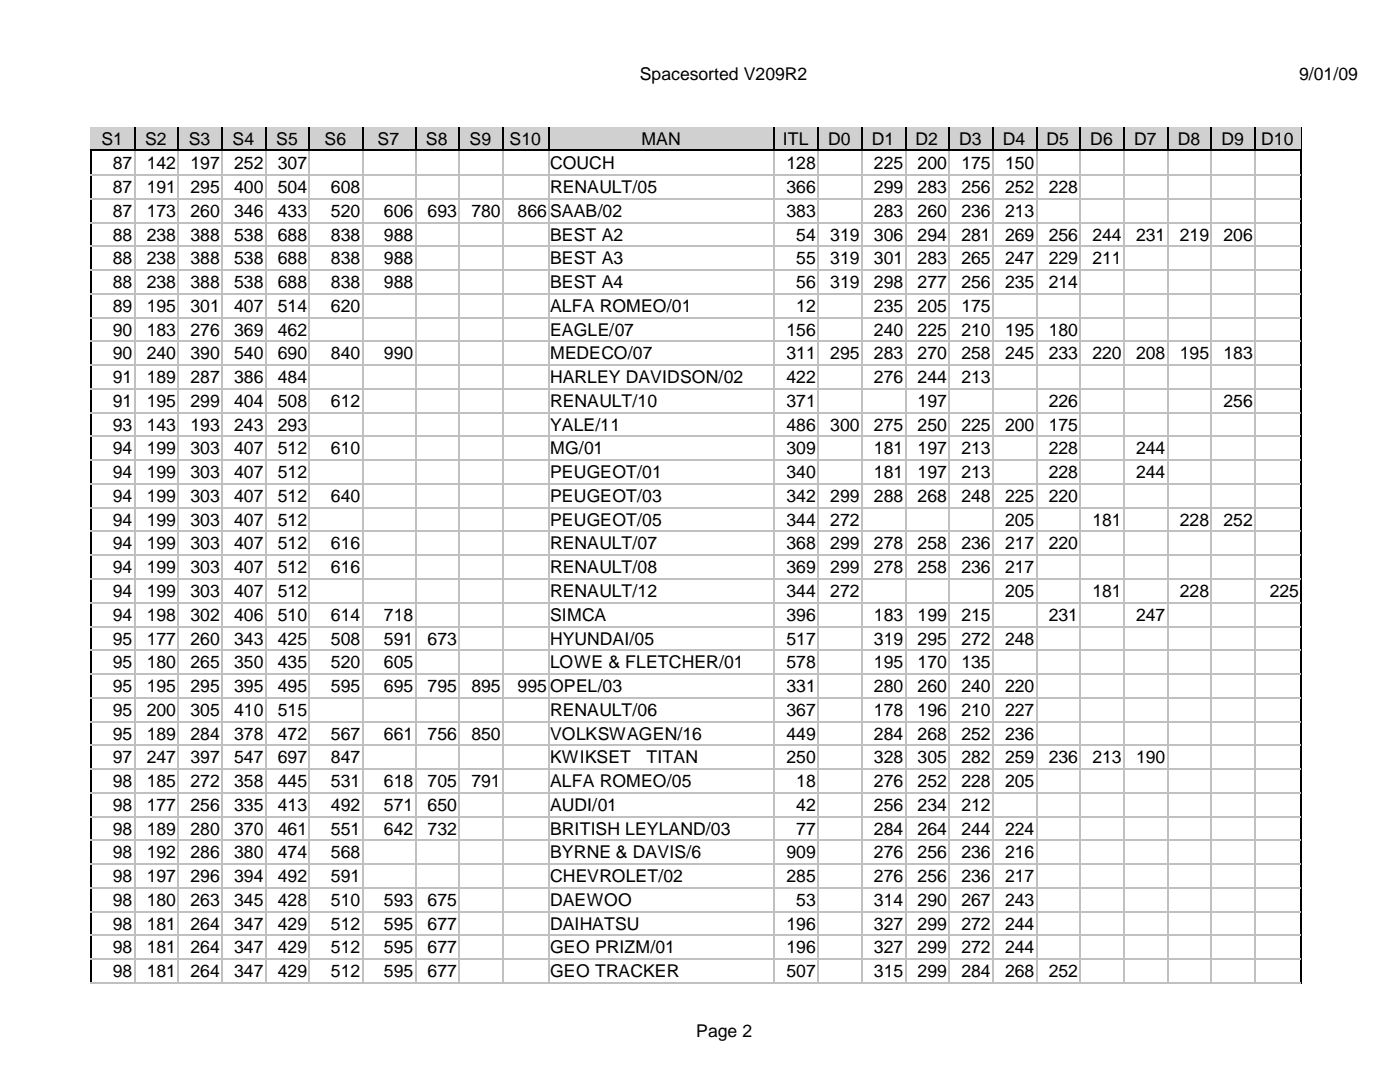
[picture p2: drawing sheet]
<svg xmlns="http://www.w3.org/2000/svg" width="279mm" height="216mm" viewBox="0 0 279 216" stroke-linecap="round" stroke-linejoin="round" font-family="sans-serif">
<defs><g id="words">
<g font-size="3.5">
<text x="127.7" y="16">Spacesorted V209R2</text>
<text x="259.2" y="16">9/01/09</text>
<text x="20.2" y="29">S1</text>
<text x="29" y="29">S2</text>
<text x="37.7" y="29">S3</text>
<text x="46.4" y="29">S4</text>
<text x="55.1" y="29">S5</text>
<text x="64.8" y="29">S6</text>
<text x="75.4" y="29">S7</text>
<text x="85" y="29">S8</text>
<text x="93.7" y="29">S9</text>
<text x="101.7" y="29">S10</text>
<text x="128" y="29">MAN</text>
<text x="156.2" y="29">ITL</text>
<text x="165.3" y="29">D0</text>
<text x="174" y="29">D1</text>
<text x="182.7" y="29">D2</text>
<text x="191.4" y="29">D3</text>
<text x="200.2" y="29">D4</text>
<text x="208.9" y="29">D5</text>
<text x="217.6" y="29">D6</text>
<text x="226.3" y="29">D7</text>
<text x="235" y="29">D8</text>
<text x="243.8" y="29">D9</text>
<text x="251.7" y="29">D10</text>
<text x="22.5" y="33.8">87</text>
<text x="29.3" y="33.8">142</text>
<text x="38" y="33.8">197</text>
<text x="46.7" y="33.8">252</text>
<text x="55.5" y="33.8">307</text>
<text x="109.8" y="33.8">COUCH</text>
<text x="157" y="33.8">128</text>
<text x="174.4" y="33.8">225</text>
<text x="183.1" y="33.8">200</text>
<text x="191.9" y="33.8">175</text>
<text x="200.6" y="33.8">150</text>
<text x="22.5" y="38.5">87</text>
<text x="29.3" y="38.5">191</text>
<text x="38" y="38.5">295</text>
<text x="46.7" y="38.5">400</text>
<text x="55.5" y="38.5">504</text>
<text x="66" y="38.5">608</text>
<text x="109.8" y="38.5">RENAULT/05</text>
<text x="157" y="38.5">366</text>
<text x="174.4" y="38.5">299</text>
<text x="183.1" y="38.5">283</text>
<text x="191.9" y="38.5">256</text>
<text x="200.6" y="38.5">252</text>
<text x="209.3" y="38.5">228</text>
<text x="22.5" y="43.3">87</text>
<text x="29.3" y="43.3">173</text>
<text x="38" y="43.3">260</text>
<text x="46.7" y="43.3">346</text>
<text x="55.5" y="43.3">433</text>
<text x="66" y="43.3">520</text>
<text x="76.6" y="43.3">606</text>
<text x="85.3" y="43.3">693</text>
<text x="94.1" y="43.3">780</text>
<text x="103.3" y="43.3">866</text>
<text x="109.8" y="43.3">SAAB/02</text>
<text x="157" y="43.3">383</text>
<text x="174.4" y="43.3">283</text>
<text x="183.1" y="43.3">260</text>
<text x="191.9" y="43.3">236</text>
<text x="200.6" y="43.3">213</text>
<text x="22.5" y="48">88</text>
<text x="22.5" y="52.7">88</text>
<text x="29.3" y="48">238</text>
<text x="29.3" y="52.7">238</text>
<text x="38" y="48">388</text>
<text x="38" y="52.7">388</text>
<text x="46.7" y="48">538</text>
<text x="46.7" y="52.7">538</text>
<text x="55.5" y="48">688</text>
<text x="55.5" y="52.7">688</text>
<text x="66" y="48">838</text>
<text x="66" y="52.7">838</text>
<text x="76.6" y="48">988</text>
<text x="76.6" y="52.7">988</text>
<text x="109.8" y="48">BEST A2</text>
<text x="109.8" y="52.7">BEST A3</text>
<text x="158.9" y="48">54</text>
<text x="158.9" y="52.7">55</text>
<text x="165.7" y="48">319</text>
<text x="165.7" y="52.7">319</text>
<text x="174.4" y="48">306</text>
<text x="174.4" y="52.7">301</text>
<text x="183.1" y="48">294</text>
<text x="183.1" y="52.7">283</text>
<text x="191.9" y="48">281</text>
<text x="191.9" y="52.7">265</text>
<text x="200.6" y="48">269</text>
<text x="200.6" y="52.7">247</text>
<text x="209.3" y="48">256</text>
<text x="209.3" y="52.7">229</text>
<text x="218" y="48">244</text>
<text x="218" y="52.7">211</text>
<text x="226.7" y="48">231</text>
<text x="235.5" y="48">219</text>
<text x="244.2" y="48">206</text>
<text x="22.5" y="57.5">88</text>
<text x="29.3" y="57.5">238</text>
<text x="38" y="57.5">388</text>
<text x="46.7" y="57.5">538</text>
<text x="55.5" y="57.5">688</text>
<text x="66" y="57.5">838</text>
<text x="76.6" y="57.5">988</text>
<text x="109.8" y="57.5">BEST A4</text>
<text x="158.9" y="57.5">56</text>
<text x="165.7" y="57.5">319</text>
<text x="174.4" y="57.5">298</text>
<text x="183.1" y="57.5">277</text>
<text x="191.9" y="57.5">256</text>
<text x="200.6" y="57.5">235</text>
<text x="209.3" y="57.5">214</text>
<text x="22.5" y="62.2">89</text>
<text x="29.3" y="62.2">195</text>
<text x="38" y="62.2">301</text>
<text x="46.7" y="62.2">407</text>
<text x="55.5" y="62.2">514</text>
<text x="66" y="62.2">620</text>
<text x="109.8" y="62.2">ALFA ROMEO/01</text>
<text x="158.9" y="62.2">12</text>
<text x="174.4" y="62.2">235</text>
<text x="183.1" y="62.2">205</text>
<text x="191.9" y="62.2">175</text>
<text x="22.5" y="67">90</text>
<text x="22.5" y="71.7">90</text>
<text x="29.3" y="67">183</text>
<text x="29.3" y="71.7">240</text>
<text x="38" y="67">276</text>
<text x="38" y="71.7">390</text>
<text x="46.7" y="67">369</text>
<text x="46.7" y="71.7">540</text>
<text x="55.5" y="67">462</text>
<text x="55.5" y="71.7">690</text>
<text x="66" y="71.7">840</text>
<text x="76.6" y="71.7">990</text>
<text x="109.8" y="67">EAGLE/07</text>
<text x="109.8" y="71.7">MEDECO/07</text>
<text x="157" y="67">156</text>
<text x="157" y="71.7">311</text>
<text x="165.7" y="71.7">295</text>
<text x="174.4" y="67">240</text>
<text x="174.4" y="71.7">283</text>
<text x="183.1" y="67">225</text>
<text x="183.1" y="71.7">270</text>
<text x="191.9" y="67">210</text>
<text x="191.9" y="71.7">258</text>
<text x="200.6" y="67">195</text>
<text x="200.6" y="71.7">245</text>
<text x="209.3" y="67">180</text>
<text x="209.3" y="71.7">233</text>
<text x="218" y="71.7">220</text>
<text x="226.7" y="71.7">208</text>
<text x="235.5" y="71.7">195</text>
<text x="244.2" y="71.7">183</text>
<text x="22.5" y="76.5">91</text>
<text x="29.3" y="76.5">189</text>
<text x="38" y="76.5">287</text>
<text x="46.7" y="76.5">386</text>
<text x="55.5" y="76.5">484</text>
<text x="109.8" y="76.5">HARLEY DAVIDSON/02</text>
<text x="157" y="76.5">422</text>
<text x="174.4" y="76.5">276</text>
<text x="183.1" y="76.5">244</text>
<text x="191.9" y="76.5">213</text>
<text x="22.5" y="81.2">91</text>
<text x="29.3" y="81.2">195</text>
<text x="38" y="81.2">299</text>
<text x="46.7" y="81.2">404</text>
<text x="55.5" y="81.2">508</text>
<text x="66" y="81.2">612</text>
<text x="109.8" y="81.2">RENAULT/10</text>
<text x="157" y="81.2">371</text>
<text x="183.1" y="81.2">197</text>
<text x="209.3" y="81.2">226</text>
<text x="244.2" y="81.2">256</text>
<text x="22.5" y="85.9">93</text>
<text x="29.3" y="85.9">143</text>
<text x="38" y="85.9">193</text>
<text x="46.7" y="85.9">243</text>
<text x="55.5" y="85.9">293</text>
<text x="109.8" y="85.9">YALE/11</text>
<text x="157" y="85.9">486</text>
<text x="165.7" y="85.9">300</text>
<text x="174.4" y="85.9">275</text>
<text x="183.1" y="85.9">250</text>
<text x="191.9" y="85.9">225</text>
<text x="200.6" y="85.9">200</text>
<text x="209.3" y="85.9">175</text>
<text x="22.5" y="90.7">94</text>
<text x="22.5" y="95.4">94</text>
<text x="29.3" y="90.7">199</text>
<text x="29.3" y="95.4">199</text>
<text x="38" y="90.7">303</text>
<text x="38" y="95.4">303</text>
<text x="46.7" y="90.7">407</text>
<text x="46.7" y="95.4">407</text>
<text x="55.5" y="90.7">512</text>
<text x="55.5" y="95.4">512</text>
<text x="66" y="90.7">610</text>
<text x="109.8" y="90.7">MG/01</text>
<text x="109.8" y="95.4">PEUGEOT/01</text>
<text x="157" y="90.7">309</text>
<text x="157" y="95.4">340</text>
<text x="174.4" y="90.7">181</text>
<text x="174.4" y="95.4">181</text>
<text x="183.1" y="90.7">197</text>
<text x="183.1" y="95.4">197</text>
<text x="191.9" y="90.7">213</text>
<text x="191.9" y="95.4">213</text>
<text x="209.3" y="90.7">228</text>
<text x="209.3" y="95.4">228</text>
<text x="226.7" y="90.7">244</text>
<text x="226.7" y="95.4">244</text>
<text x="22.5" y="100.2">94</text>
<text x="29.3" y="100.2">199</text>
<text x="38" y="100.2">303</text>
<text x="46.7" y="100.2">407</text>
<text x="55.5" y="100.2">512</text>
<text x="66" y="100.2">640</text>
<text x="109.8" y="100.2">PEUGEOT/03</text>
<text x="157" y="100.2">342</text>
<text x="165.7" y="100.2">299</text>
<text x="174.4" y="100.2">288</text>
<text x="183.1" y="100.2">268</text>
<text x="191.9" y="100.2">248</text>
<text x="200.6" y="100.2">225</text>
<text x="209.3" y="100.2">220</text>
<text x="22.5" y="104.9">94</text>
<text x="29.3" y="104.9">199</text>
<text x="38" y="104.9">303</text>
<text x="46.7" y="104.9">407</text>
<text x="55.5" y="104.9">512</text>
<text x="109.8" y="104.9">PEUGEOT/05</text>
<text x="157" y="104.9">344</text>
<text x="165.7" y="104.9">272</text>
<text x="200.6" y="104.9">205</text>
<text x="218" y="104.9">181</text>
<text x="235.5" y="104.9">228</text>
<text x="244.2" y="104.9">252</text>
<text x="22.5" y="109.6">94</text>
<text x="29.3" y="109.6">199</text>
<text x="38" y="109.6">303</text>
<text x="46.7" y="109.6">407</text>
<text x="55.5" y="109.6">512</text>
<text x="66" y="109.6">616</text>
<text x="109.8" y="109.6">RENAULT/07</text>
<text x="157" y="109.6">368</text>
<text x="165.7" y="109.6">299</text>
<text x="174.4" y="109.6">278</text>
<text x="183.1" y="109.6">258</text>
<text x="191.9" y="109.6">236</text>
<text x="200.6" y="109.6">217</text>
<text x="209.3" y="109.6">220</text>
<text x="22.5" y="114.4">94</text>
<text x="22.5" y="119.1">94</text>
<text x="29.3" y="114.4">199</text>
<text x="29.3" y="119.1">199</text>
<text x="38" y="114.4">303</text>
<text x="38" y="119.1">303</text>
<text x="46.7" y="114.4">407</text>
<text x="46.7" y="119.1">407</text>
<text x="55.5" y="114.4">512</text>
<text x="55.5" y="119.1">512</text>
<text x="66" y="114.4">616</text>
<text x="109.8" y="114.4">RENAULT/08</text>
<text x="109.8" y="119.1">RENAULT/12</text>
<text x="157" y="114.4">369</text>
<text x="157" y="119.1">344</text>
<text x="165.7" y="114.4">299</text>
<text x="165.7" y="119.1">272</text>
<text x="174.4" y="114.4">278</text>
<text x="183.1" y="114.4">258</text>
<text x="191.9" y="114.4">236</text>
<text x="200.6" y="114.4">217</text>
<text x="200.6" y="119.1">205</text>
<text x="218" y="119.1">181</text>
<text x="235.5" y="119.1">228</text>
<text x="253.4" y="119.1">225</text>
<text x="22.5" y="123.9">94</text>
<text x="29.3" y="123.9">198</text>
<text x="38" y="123.9">302</text>
<text x="46.7" y="123.9">406</text>
<text x="55.5" y="123.9">510</text>
<text x="66" y="123.9">614</text>
<text x="76.6" y="123.9">718</text>
<text x="109.8" y="123.9">SIMCA</text>
<text x="157" y="123.9">396</text>
<text x="174.4" y="123.9">183</text>
<text x="183.1" y="123.9">199</text>
<text x="191.9" y="123.9">215</text>
<text x="209.3" y="123.9">231</text>
<text x="226.7" y="123.9">247</text>
<text x="22.5" y="128.6">95</text>
<text x="29.3" y="128.6">177</text>
<text x="38" y="128.6">260</text>
<text x="46.7" y="128.6">343</text>
<text x="55.5" y="128.6">425</text>
<text x="66" y="128.6">508</text>
<text x="76.6" y="128.6">591</text>
<text x="85.3" y="128.6">673</text>
<text x="109.8" y="128.6">HYUNDAI/05</text>
<text x="157" y="128.6">517</text>
<text x="174.4" y="128.6">319</text>
<text x="183.1" y="128.6">295</text>
<text x="191.9" y="128.6">272</text>
<text x="200.6" y="128.6">248</text>
<text x="22.5" y="133.3">95</text>
<text x="29.3" y="133.3">180</text>
<text x="38" y="133.3">265</text>
<text x="46.7" y="133.3">350</text>
<text x="55.5" y="133.3">435</text>
<text x="66" y="133.3">520</text>
<text x="76.6" y="133.3">605</text>
<text x="109.8" y="133.3">LOWE &amp; FLETCHER/01</text>
<text x="157" y="133.3">578</text>
<text x="174.4" y="133.3">195</text>
<text x="183.1" y="133.3">170</text>
<text x="191.9" y="133.3">135</text>
<text x="22.5" y="138.1">95</text>
<text x="22.5" y="142.8">95</text>
<text x="29.3" y="138.1">195</text>
<text x="29.3" y="142.8">200</text>
<text x="38" y="138.1">295</text>
<text x="38" y="142.8">305</text>
<text x="46.7" y="138.1">395</text>
<text x="46.7" y="142.8">410</text>
<text x="55.5" y="138.1">495</text>
<text x="55.5" y="142.8">515</text>
<text x="66" y="138.1">595</text>
<text x="76.6" y="138.1">695</text>
<text x="85.3" y="138.1">795</text>
<text x="94.1" y="138.1">895</text>
<text x="103.3" y="138.1">995</text>
<text x="109.8" y="138.1">OPEL/03</text>
<text x="109.8" y="142.8">RENAULT/06</text>
<text x="157" y="138.1">331</text>
<text x="157" y="142.8">367</text>
<text x="174.4" y="138.1">280</text>
<text x="174.4" y="142.8">178</text>
<text x="183.1" y="138.1">260</text>
<text x="183.1" y="142.8">196</text>
<text x="191.9" y="138.1">240</text>
<text x="191.9" y="142.8">210</text>
<text x="200.6" y="138.1">220</text>
<text x="200.6" y="142.8">227</text>
<text x="22.5" y="147.6">95</text>
<text x="29.3" y="147.6">189</text>
<text x="38" y="147.6">284</text>
<text x="46.7" y="147.6">378</text>
<text x="55.5" y="147.6">472</text>
<text x="66" y="147.6">567</text>
<text x="76.6" y="147.6">661</text>
<text x="85.3" y="147.6">756</text>
<text x="94.1" y="147.6">850</text>
<text x="109.8" y="147.6">VOLKSWAGEN/16</text>
<text x="157" y="147.6">449</text>
<text x="174.4" y="147.6">284</text>
<text x="183.1" y="147.6">268</text>
<text x="191.9" y="147.6">252</text>
<text x="200.6" y="147.6">236</text>
<text x="22.5" y="152.3">97</text>
<text x="29.3" y="152.3">247</text>
<text x="38" y="152.3">397</text>
<text x="46.7" y="152.3">547</text>
<text x="55.5" y="152.3">697</text>
<text x="66" y="152.3">847</text>
<text x="109.8" y="152.3">KWIKSET</text>
<text x="129" y="152.3">TITAN</text>
<text x="157" y="152.3">250</text>
<text x="174.4" y="152.3">328</text>
<text x="183.1" y="152.3">305</text>
<text x="191.9" y="152.3">282</text>
<text x="200.6" y="152.3">259</text>
<text x="209.3" y="152.3">236</text>
<text x="218" y="152.3">213</text>
<text x="226.7" y="152.3">190</text>
<text x="22.5" y="157.1">98</text>
<text x="22.5" y="161.8">98</text>
<text x="29.3" y="157.1">185</text>
<text x="29.3" y="161.8">177</text>
<text x="38" y="157.1">272</text>
<text x="38" y="161.8">256</text>
<text x="46.7" y="157.1">358</text>
<text x="46.7" y="161.8">335</text>
<text x="55.5" y="157.1">445</text>
<text x="55.5" y="161.8">413</text>
<text x="66" y="157.1">531</text>
<text x="66" y="161.8">492</text>
<text x="76.6" y="157.1">618</text>
<text x="76.6" y="161.8">571</text>
<text x="85.3" y="157.1">705</text>
<text x="85.3" y="161.8">650</text>
<text x="94.1" y="157.1">791</text>
<text x="109.8" y="157.1">ALFA ROMEO/05</text>
<text x="109.8" y="161.8">AUDI/01</text>
<text x="158.9" y="157.1">18</text>
<text x="158.9" y="161.8">42</text>
<text x="174.4" y="157.1">276</text>
<text x="174.4" y="161.8">256</text>
<text x="183.1" y="157.1">252</text>
<text x="183.1" y="161.8">234</text>
<text x="191.9" y="157.1">228</text>
<text x="191.9" y="161.8">212</text>
<text x="200.6" y="157.1">205</text>
<text x="22.5" y="166.5">98</text>
<text x="29.3" y="166.5">189</text>
<text x="38" y="166.5">280</text>
<text x="46.7" y="166.5">370</text>
<text x="55.5" y="166.5">461</text>
<text x="66" y="166.5">551</text>
<text x="76.6" y="166.5">642</text>
<text x="85.3" y="166.5">732</text>
<text x="109.8" y="166.5">BRITISH LEYLAND/03</text>
<text x="158.9" y="166.5">77</text>
<text x="174.4" y="166.5">284</text>
<text x="183.1" y="166.5">264</text>
<text x="191.9" y="166.5">244</text>
<text x="200.6" y="166.5">224</text>
<text x="22.5" y="171.3">98</text>
<text x="29.3" y="171.3">192</text>
<text x="38" y="171.3">286</text>
<text x="46.7" y="171.3">380</text>
<text x="55.5" y="171.3">474</text>
<text x="66" y="171.3">568</text>
<text x="109.8" y="171.3">BYRNE &amp; DAVIS/6</text>
<text x="157" y="171.3">909</text>
<text x="174.4" y="171.3">276</text>
<text x="183.1" y="171.3">256</text>
<text x="191.9" y="171.3">236</text>
<text x="200.6" y="171.3">216</text>
<text x="22.5" y="176">98</text>
<text x="29.3" y="176">197</text>
<text x="38" y="176">296</text>
<text x="46.7" y="176">394</text>
<text x="55.5" y="176">492</text>
<text x="66" y="176">591</text>
<text x="109.8" y="176">CHEVROLET/02</text>
<text x="157" y="176">285</text>
<text x="174.4" y="176">276</text>
<text x="183.1" y="176">256</text>
<text x="191.9" y="176">236</text>
<text x="200.6" y="176">217</text>
<text x="22.5" y="180.8">98</text>
<text x="22.5" y="185.5">98</text>
<text x="29.3" y="180.8">180</text>
<text x="29.3" y="185.5">181</text>
<text x="38" y="180.8">263</text>
<text x="38" y="185.5">264</text>
<text x="46.7" y="180.8">345</text>
<text x="46.7" y="185.5">347</text>
<text x="55.5" y="180.8">428</text>
<text x="55.5" y="185.5">429</text>
<text x="66" y="180.8">510</text>
<text x="66" y="185.5">512</text>
<text x="76.6" y="180.8">593</text>
<text x="76.6" y="185.5">595</text>
<text x="85.3" y="180.8">675</text>
<text x="85.3" y="185.5">677</text>
<text x="109.8" y="180.8">DAEWOO</text>
<text x="109.8" y="185.5">DAIHATSU</text>
<text x="157" y="185.5">196</text>
<text x="158.9" y="180.8">53</text>
<text x="174.4" y="180.8">314</text>
<text x="174.4" y="185.5">327</text>
<text x="183.1" y="180.8">290</text>
<text x="183.1" y="185.5">299</text>
<text x="191.9" y="180.8">267</text>
<text x="191.9" y="185.5">272</text>
<text x="200.6" y="180.8">243</text>
<text x="200.6" y="185.5">244</text>
<text x="22.5" y="190.2">98</text>
<text x="29.3" y="190.2">181</text>
<text x="38" y="190.2">264</text>
<text x="46.7" y="190.2">347</text>
<text x="55.5" y="190.2">429</text>
<text x="66" y="190.2">512</text>
<text x="76.6" y="190.2">595</text>
<text x="85.3" y="190.2">677</text>
<text x="109.8" y="190.2">GEO PRIZM/01</text>
<text x="157" y="190.2">196</text>
<text x="174.4" y="190.2">327</text>
<text x="183.1" y="190.2">299</text>
<text x="191.9" y="190.2">272</text>
<text x="200.6" y="190.2">244</text>
<text x="22.5" y="195">98</text>
<text x="29.3" y="195">181</text>
<text x="38" y="195">264</text>
<text x="46.7" y="195">347</text>
<text x="55.5" y="195">429</text>
<text x="66" y="195">512</text>
<text x="76.6" y="195">595</text>
<text x="85.3" y="195">677</text>
<text x="109.8" y="195">GEO TRACKER</text>
<text x="157" y="195">507</text>
<text x="174.4" y="195">315</text>
<text x="183.1" y="195">299</text>
<text x="191.9" y="195">284</text>
<text x="200.6" y="195">268</text>
<text x="209.3" y="195">252</text>
<text x="138.9" y="206.8">Page 2</text>
</g>
</g></defs>
<path d="M18 25.4h241.8M18.2 25.3v171M259.7 25.3v171M18 196.1h241.8" fill="none" stroke="#000" stroke-width=".25"/>
<g fill="#d4d0c8">
<path d="M18.1 25.3h8.7v4.8h-8.7z"/>
<path d="M26.8 25.3h8.7v4.8h-8.7z"/>
<path d="M35.6 25.3h8.6v4.8h-8.6z"/>
<path d="M44.3 25.3h8.6v4.8h-8.6z"/>
<path d="M53 25.3h8.6v4.8h-8.6z"/>
<path d="M61.7 25.3h10.5v4.8h-10.5z"/>
<path d="M72.2 25.3h10.6v4.8h-10.6z"/>
<path d="M82.8 25.3h8.7v4.8h-8.7z"/>
<path d="M91.5 25.3h8.7v4.8h-8.7z"/>
<path d="M100.2 25.3h9.3v4.8h-9.3z"/>
<path d="M109.6 25.3h44.8v4.8h-44.8z"/>
<path d="M154.4 25.3h8.8v4.8h-8.8z"/>
<path d="M163.2 25.3h8.7v4.8h-8.7z"/>
<path d="M171.9 25.3h8.7v4.8h-8.7z"/>
<path d="M180.6 25.3h8.7v4.8h-8.7z"/>
<path d="M189.3 25.3h8.7v4.8h-8.7z"/>
<path d="M198 25.3h8.8v4.8h-8.8z"/>
<path d="M206.8 25.3h8.7v4.8h-8.7z"/>
<path d="M215.5 25.3h8.7v4.8h-8.7z"/>
<path d="M224.2 25.3h8.7v4.8h-8.7z"/>
<path d="M232.9 25.3h8.7v4.8h-8.7z"/>
<path d="M241.6 25.3h8.8v4.8h-8.8z"/>
<path d="M250.4 25.3h9.2v4.8h-9.2z"/>
</g>
<g fill="none" stroke="#c0c0c0" stroke-width=".25">
<path d="M18 34.9h241.6M18 39.7h241.6M26.9 30.1v165.9M35.6 30.1v165.9M44.3 30.1v165.9M53 30.1v165.9M61.8 30.1v165.9M72.3 30.1v165.9M82.9 30.1v165.9M91.7 30.1v165.9M100.4 30.1v165.9M109.6 30.1v165.9"/>
<path d="M154.6 30.1v165.9M163.3 30.1v165.9M172 30.1v165.9M180.7 30.1v165.9M189.4 30.1v165.9M198.2 30.1v165.9M206.9 30.1v165.9M215.6 30.1v165.9M224.3 30.1v165.9M233 30.1v165.9M241.8 30.1v165.9M250.5 30.1v165.9"/>
<path d="M18 44.4h241.6M18 49.1h241.6M18 53.9h241.6M18 58.6h241.6M18 63.4h241.6M18 68.1h241.6M18 72.9h241.6M18 77.6h241.6M18 82.3h241.6M18 87.1h241.6M18 91.8h241.6M18 96.6h241.6"/>
<path d="M18 101.3h241.6M18 106h241.6M18 110.8h241.6M18 115.5h241.6M18 120.3h241.6M18 125h241.6M18 129.8h241.6M18 134.5h241.6M18 139.2h241.6M18 144h241.6M18 148.7h241.6M18 153.5h241.6"/>
<path d="M18 158.2h241.6M18 162.9h241.6M18 167.7h241.6M18 172.4h241.6M18 177.2h241.6M18 181.9h241.6M18 186.6h241.6M18 191.4h241.6M18 196.1h241.6"/>
</g>
<g fill="none" stroke="#000" stroke-width=".25">
<path d="M18 29.9h241.6M26.9 25.3v4.8M35.6 25.3v4.8M44.3 25.3v4.8M53 25.3v4.8M61.8 25.3v4.8M72.3 25.3v4.8M82.9 25.3v4.8M91.7 25.3v4.8M100.4 25.3v4.8M109.6 25.3v4.8M154.6 25.3v4.8"/>
<path d="M163.3 25.3v4.8M172 25.3v4.8M180.7 25.3v4.8M189.4 25.3v4.8M198.2 25.3v4.8M206.9 25.3v4.8M215.6 25.3v4.8M224.3 25.3v4.8M233 25.3v4.8M241.8 25.3v4.8M250.5 25.3v4.8"/>
</g>
<use href="#words"/>
</svg>
